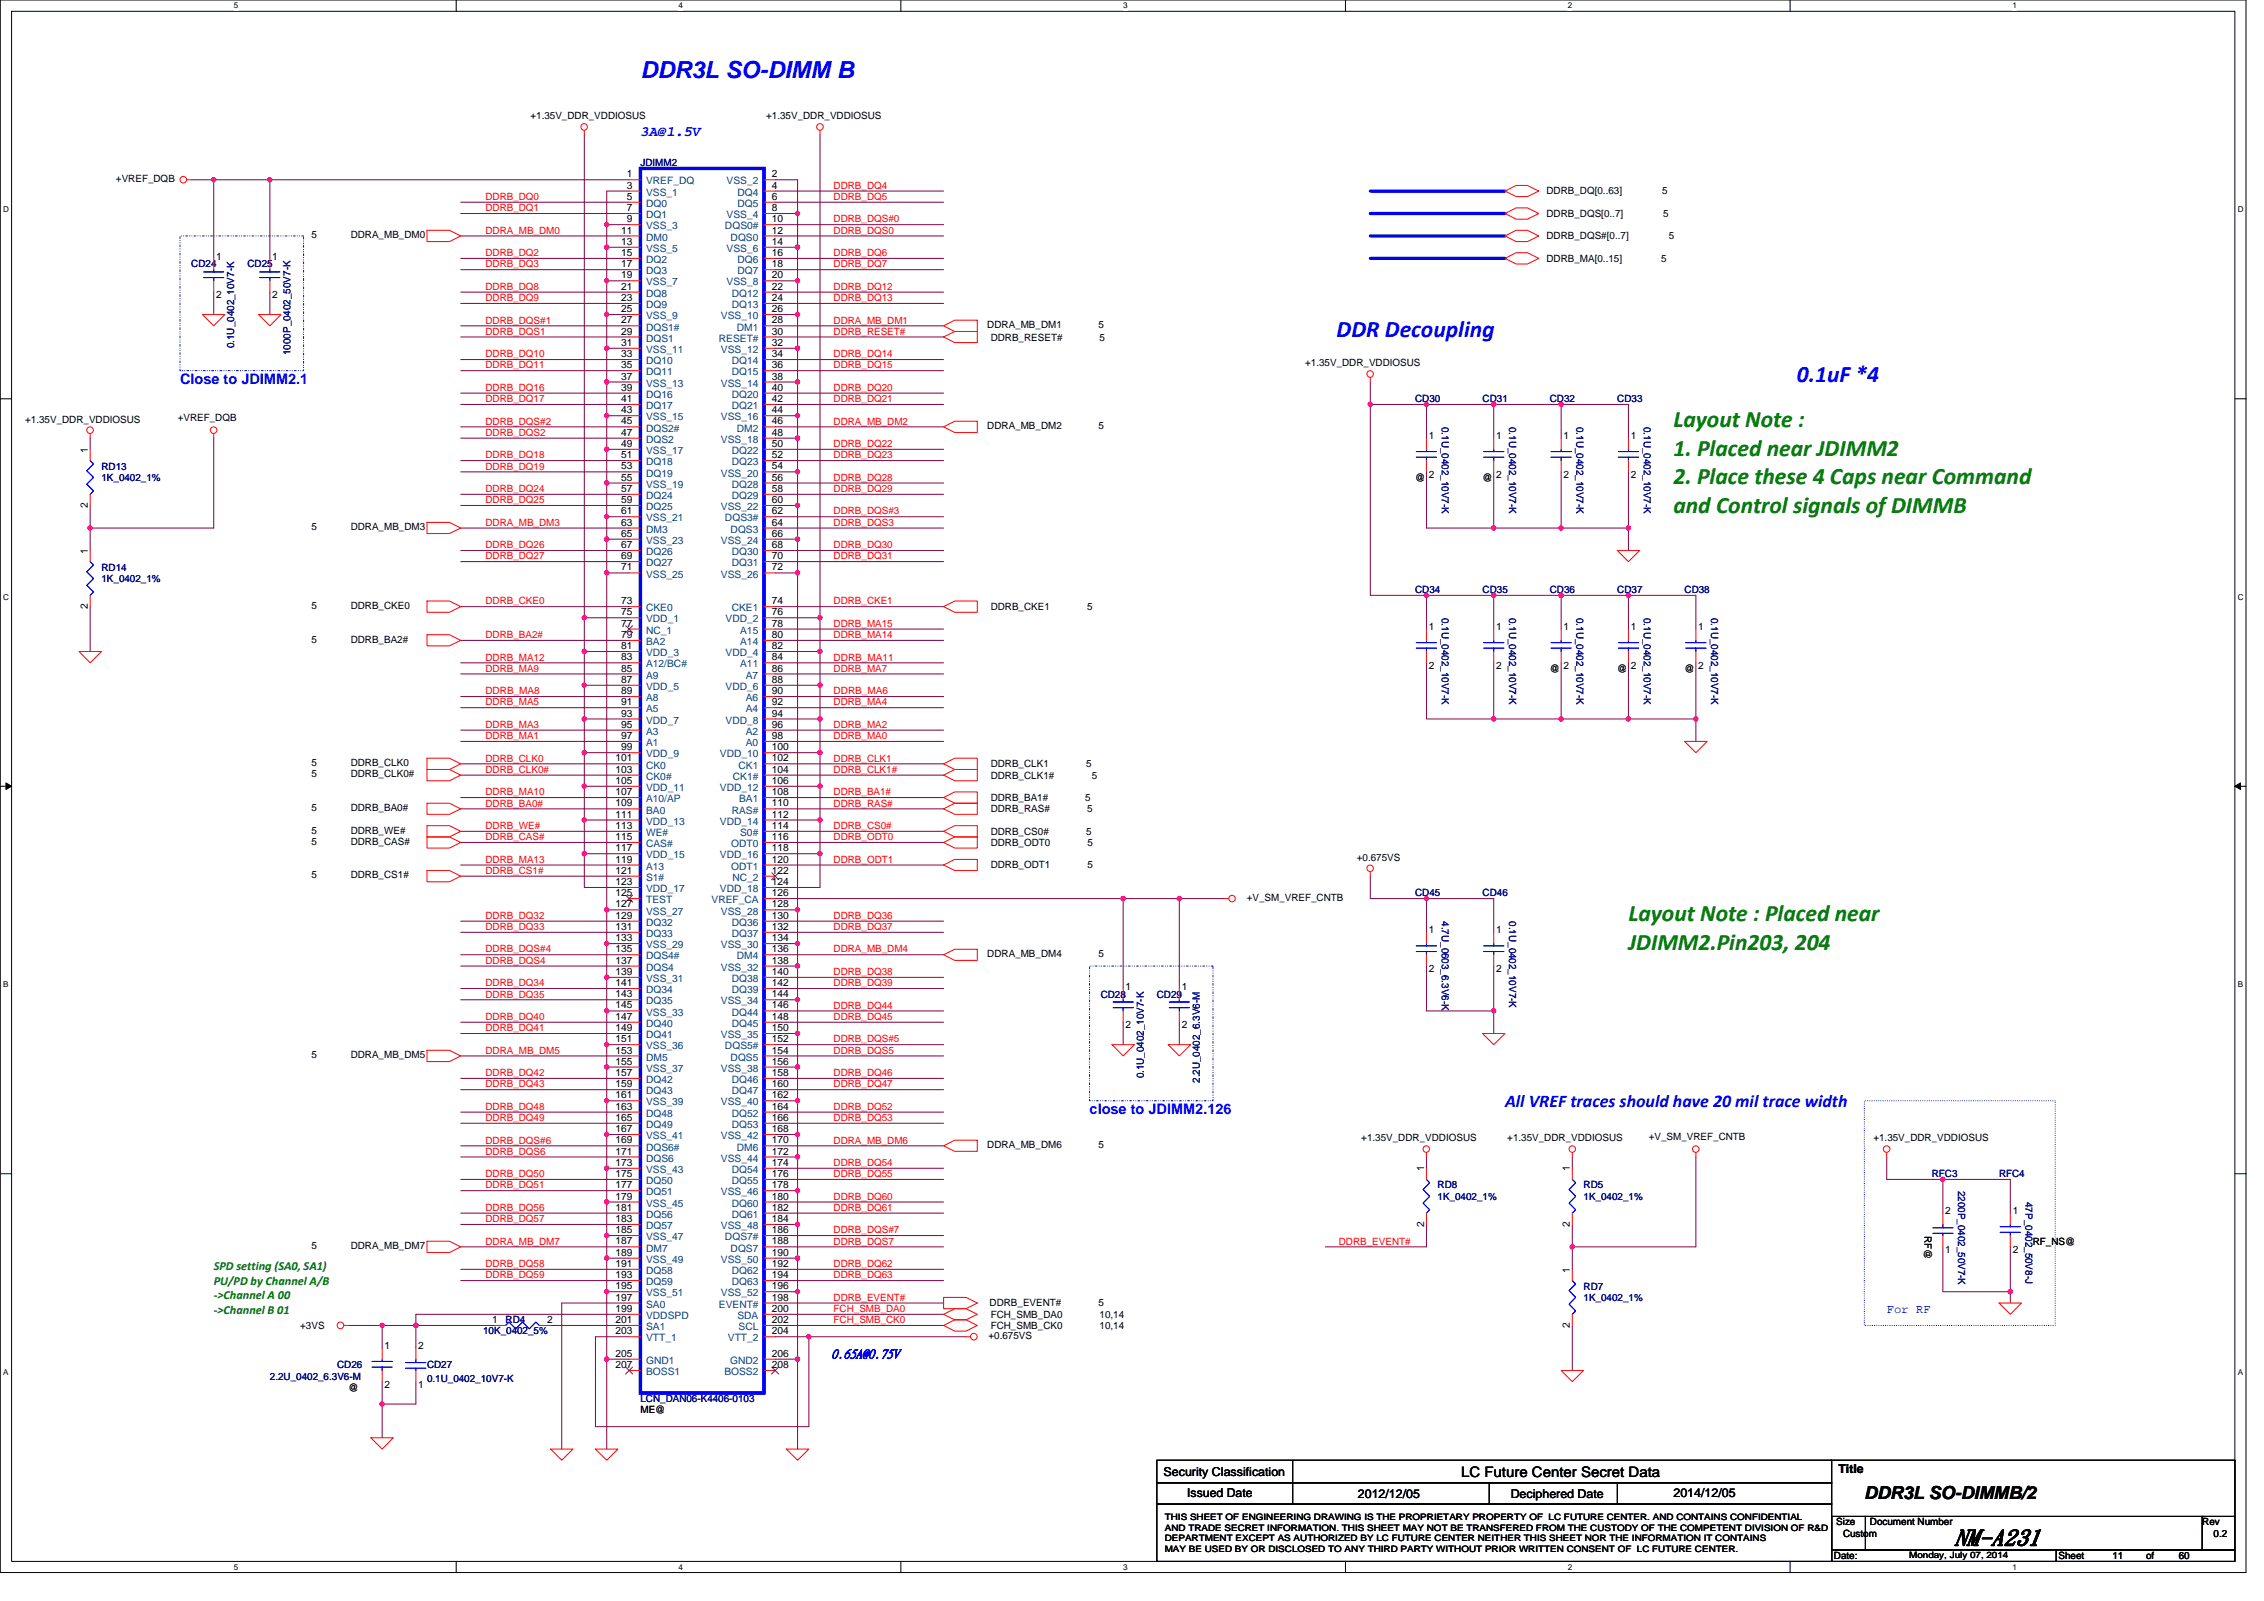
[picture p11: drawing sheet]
<svg xmlns="http://www.w3.org/2000/svg" width="297mm" height="210mm" viewBox="0 0 297 210" stroke-linecap="round" stroke-linejoin="round" font-family="sans-serif">
<defs><g id="words">
<g font-size="3.1" fill="#00f">
<text x="84" y="10.2">DDR3L SO-DIMM B</text>
<text x="175.4" y="44.2">DDR Decoupling</text>
<text x="235.8" y="50.1">0.1uF *4</text>
</g>
<g font-size="3.1" fill="#008000">
<text x="219.6" y="56">Layout Note :</text>
<text x="219.6" y="59.8">1. Placed near JDIMM2</text>
<text x="219.6" y="63.5">2. Place these 4 Caps near Command</text>
<text x="219.6" y="67.3">and Control signals ofDIMMB</text>
<text x="213.7" y="120.8">Layout Note : Placed near</text>
<text x="213.7" y="124.6">JDIMM2.Pin203,204</text>
</g>
<text font-size="3" x="256.4" y="202.6">NM-A231</text>
<text font-size="2.3" fill="#00f" x="197.5" y="145.2">All VREF traces should have 20 mil trace width</text>
<text font-size="2.3" x="244.6" y="196.6">DDR3L SO-DIMMB/2</text>
<g font-size="1.9" fill="#00f">
<text x="84" y="17.8">3A@1.5V</text>
<text x="23.6" y="50.4">Close to JDIMM2.1</text>
<text x="143" y="146.1">close to JDIMM2.126</text>
</g>
<text font-size="1.9" x="191.7" y="193.7">LC Future Center Secret Data</text>
<text font-size="1.7" fill="#00f" x="109.1" y="178.1">0.65A@0.75V</text>
<g font-size="1.6" fill="#008000">
<text x="28" y="166.5">SPD setting (SA0,SA1)</text>
<text x="28" y="168.5">PU/PD by Channel A/B</text>
<text x="28" y="170.4">‐&gt;Channel A 00</text>
<text x="28" y="172.4">‐&gt;Channel B 01</text>
</g>
<text font-size="1.6" fill="#00f" x="247.5" y="172.2">For RF</text>
<g font-size="1.6">
<text x="152.7" y="193.5">Security Classification</text>
<text x="155.8" y="196.3">Issued Date</text>
<text x="178.2" y="196.5">2012/12/05</text>
<text x="198.2" y="196.5">Deciphered Date</text>
<text x="219.6" y="196.3">2014/12/05</text>
<text x="241.2" y="193.1">Title</text>
</g>
<g font-size="1.3">
<text x="69.6" y="15.6">+1.35V_DDR_VDDIOSUS</text>
<text x="100.5" y="15.6">+1.35V_DDR_VDDIOSUS</text>
<text x="15.2" y="23.9">+VREF_DQB</text>
<text x="82.3" y="23.3">1</text>
<text x="101.3" y="23.3">2</text>
<text x="82.3" y="24.7">3</text>
<text x="82.3" y="26.2">5</text>
<text x="82.3" y="27.7">7</text>
<text x="82.3" y="29.1">9</text>
<text x="101.3" y="27.7">8</text>
<text x="101.3" y="24.7">4</text>
<text x="101.3" y="26.2">6</text>
<text x="101.3" y="29.1">10</text>
<text x="202.9" y="25.5">DDRB_DQ[0..63]</text>
<text x="202.9" y="28.4">DDRB_DQS[0..7]</text>
<text x="218.1" y="25.5">5</text>
<text x="218.2" y="28.4">5</text>
<text x="28.4" y="34">1</text>
<text x="35.7" y="34">1</text>
<text x="40.8" y="31.2">5</text>
<text x="46" y="31.2">DDRA_MB_DM0</text>
<text x="81.5" y="30.6">11</text>
<text x="81.5" y="32.1">13</text>
<text x="81.5" y="33.6">15</text>
<text x="81.5" y="35.1">17</text>
<text x="101.3" y="32.1">14</text>
<text x="101.3" y="30.6">12</text>
<text x="101.3" y="33.6">16</text>
<text x="101.3" y="35.1">18</text>
<text x="202.9" y="31.4">DDRB_DQS#[0..7]</text>
<text x="202.9" y="34.3">DDRB_MA[0..15]</text>
<text x="217.9" y="34.3">5</text>
<text x="219" y="31.4">5</text>
<text x="28.4" y="39.1">2</text>
<text x="35.7" y="39.1">2</text>
<text x="81.5" y="36.5">19</text>
<text x="81.5" y="38">21</text>
<text x="81.5" y="39.5">23</text>
<text x="81.5" y="40.9">25</text>
<text x="101.3" y="36.5">20</text>
<text x="101.3" y="40.9">26</text>
<text x="101.3" y="38">22</text>
<text x="101.3" y="39.5">24</text>
<text x="81.5" y="42.4">27</text>
<text x="81.5" y="43.9">29</text>
<text x="81.5" y="45.4">31</text>
<text x="81.5" y="46.8">33</text>
<text x="101.3" y="43.9">30</text>
<text x="101.3" y="45.4">32</text>
<text x="101.3" y="42.4">28</text>
<text x="101.3" y="46.8">34</text>
<text x="129.5" y="43">DDRA_MB_DM1</text>
<text x="130" y="44.7">DDRB_RESET#</text>
<text x="144.1" y="43">5</text>
<text x="144.3" y="44.7">5</text>
<text x="81.5" y="48.3">35</text>
<text x="81.5" y="49.8">37</text>
<text x="81.5" y="51.2">39</text>
<text x="81.5" y="52.7">41</text>
<text x="101.3" y="49.8">38</text>
<text x="101.3" y="48.3">36</text>
<text x="101.3" y="51.2">40</text>
<text x="101.3" y="52.7">42</text>
<text x="171.2" y="48">+1.35V_DDR_VDDIOSUS</text>
<text x="3.3" y="55.4">+1.35V_DDR_VDDIOSUS</text>
<text x="11.5" y="59.4" transform="rotate(-90 11.5 59.4)">1</text>
<text x="23.3" y="55.3">+VREF_DQB</text>
<text x="81.5" y="54.2">43</text>
<text x="81.5" y="55.7">45</text>
<text x="81.5" y="57.2">47</text>
<text x="81.5" y="58.6">49</text>
<text x="101.3" y="54.2">44</text>
<text x="101.3" y="57.2">48</text>
<text x="101.3" y="55.7">46</text>
<text x="101.3" y="58.6">50</text>
<text x="129.5" y="56.3">DDRA_MB_DM2</text>
<text x="144.1" y="56.3">5</text>
<text x="187.5" y="57.6">1</text>
<text x="196.3" y="57.6">1</text>
<text x="205.1" y="57.6">1</text>
<text x="214" y="57.6">1</text>
<text x="81.5" y="60.1">51</text>
<text x="81.5" y="61.6">53</text>
<text x="81.5" y="63">55</text>
<text x="81.5" y="64.5">57</text>
<text x="81.5" y="66">59</text>
<text x="101.3" y="61.6">54</text>
<text x="101.3" y="66">60</text>
<text x="101.3" y="60.1">52</text>
<text x="101.3" y="63">56</text>
<text x="101.3" y="64.5">58</text>
<text x="185.7" y="63.1">@</text>
<text x="187.5" y="62.7">2</text>
<text x="194.5" y="63.1">@</text>
<text x="196.3" y="62.7">2</text>
<text x="205.1" y="62.7">2</text>
<text x="214" y="62.7">2</text>
<text x="11.5" y="66.6" transform="rotate(-90 11.5 66.6)">2</text>
<text x="40.8" y="69.6">5</text>
<text x="46" y="69.6">DDRA_MB_DM3</text>
<text x="81.5" y="67.5">61</text>
<text x="81.5" y="68.9">63</text>
<text x="81.5" y="70.4">65</text>
<text x="81.5" y="71.9">67</text>
<text x="101.3" y="68.9">64</text>
<text x="101.3" y="70.4">66</text>
<text x="101.3" y="67.5">62</text>
<text x="101.3" y="71.9">68</text>
<text x="11.5" y="72.6" transform="rotate(-90 11.5 72.6)">1</text>
<text x="81.5" y="73.3">69</text>
<text x="81.5" y="74.8">71</text>
<text x="101.3" y="74.8">72</text>
<text x="101.3" y="73.3">70</text>
<text x="11.5" y="79.9" transform="rotate(-90 11.5 79.9)">2</text>
<text x="40.8" y="79.9">5</text>
<text x="46" y="79.9">DDRB_CKE0</text>
<text x="81.5" y="79.2">73</text>
<text x="81.5" y="80.7">75</text>
<text x="81.5" y="82.2">77</text>
<text x="81.5" y="83.7">79</text>
<text x="101.3" y="80.7">76</text>
<text x="101.3" y="82.2">78</text>
<text x="101.3" y="83.7">80</text>
<text x="101.3" y="79.2">74</text>
<text x="130" y="80">DDRB_CKE1</text>
<text x="142.7" y="80">5</text>
<text x="187.5" y="82.7">1</text>
<text x="196.3" y="82.7">1</text>
<text x="205.1" y="82.7">1</text>
<text x="214" y="82.7">1</text>
<text x="222.8" y="82.7">1</text>
<text x="40.8" y="84.3">5</text>
<text x="46" y="84.3">DDRB_BA2#</text>
<text x="81.5" y="85.1">81</text>
<text x="81.5" y="86.6">83</text>
<text x="81.5" y="88.1">85</text>
<text x="81.5" y="89.6">87</text>
<text x="101.3" y="85.1">82</text>
<text x="101.3" y="89.6">88</text>
<text x="101.3" y="86.6">84</text>
<text x="101.3" y="88.1">86</text>
<text x="187.5" y="87.7">2</text>
<text x="196.3" y="87.7">2</text>
<text x="203.3" y="88.1">@</text>
<text x="205.1" y="87.7">2</text>
<text x="212.2" y="88.1">@</text>
<text x="214" y="87.7">2</text>
<text x="221" y="88.1">@</text>
<text x="222.8" y="87.7">2</text>
<text x="81.5" y="91">89</text>
<text x="81.5" y="92.5">91</text>
<text x="81.5" y="94">93</text>
<text x="81.5" y="95.4">95</text>
<text x="101.3" y="94">94</text>
<text x="101.3" y="91">90</text>
<text x="101.3" y="92.5">92</text>
<text x="101.3" y="95.4">96</text>
<text x="40.8" y="102">5</text>
<text x="40.8" y="100.5">5</text>
<text x="46" y="102">DDRB_CLK0#</text>
<text x="46" y="100.5">DDRB_CLK0</text>
<text x="80.8" y="99.9">101</text>
<text x="80.8" y="101.3">103</text>
<text x="81.5" y="96.9">97</text>
<text x="81.5" y="98.4">99</text>
<text x="101.3" y="101.3">104</text>
<text x="101.3" y="98.4">100</text>
<text x="101.3" y="99.9">102</text>
<text x="101.3" y="96.9">98</text>
<text x="130" y="100.6">DDRB_CLK1</text>
<text x="142.5" y="100.6">5</text>
<text x="40.8" y="106.4">5</text>
<text x="46" y="106.4">DDRB_BA0#</text>
<text x="80.8" y="102.8">105</text>
<text x="80.8" y="104.3">107</text>
<text x="80.8" y="105.8">109</text>
<text x="80.8" y="107.2">111</text>
<text x="101.3" y="102.8">106</text>
<text x="101.3" y="107.2">112</text>
<text x="101.3" y="104.3">108</text>
<text x="101.3" y="105.8">110</text>
<text x="130" y="105.1">DDRB_BA1#</text>
<text x="130" y="102.1">DDRB_CLK1#</text>
<text x="130" y="106.5">DDRB_RAS#</text>
<text x="142.4" y="105.1">5</text>
<text x="142.7" y="106.5">5</text>
<text x="143.3" y="102.1">5</text>
<text x="40.8" y="110.8">5</text>
<text x="40.8" y="109.3">5</text>
<text x="46" y="110.8">DDRB_CAS#</text>
<text x="46" y="109.3">DDRB_WE#</text>
<text x="80.8" y="108.7">113</text>
<text x="80.8" y="110.2">115</text>
<text x="80.8" y="111.7">117</text>
<text x="80.8" y="113.1">119</text>
<text x="101.3" y="108.7">114</text>
<text x="101.3" y="111.7">118</text>
<text x="101.3" y="110.2">116</text>
<text x="101.3" y="113.1">120</text>
<text x="130" y="109.5">DDRB_CS0#</text>
<text x="130" y="111">DDRB_ODT0</text>
<text x="130" y="113.9">DDRB_ODT1</text>
<text x="142.5" y="109.5">5</text>
<text x="142.7" y="111">5</text>
<text x="142.7" y="113.9">5</text>
<text x="178" y="112.9">+0.675VS</text>
<text x="40.8" y="115.2">5</text>
<text x="46" y="115.2">DDRB_CS1#</text>
<text x="80.8" y="114.6">121</text>
<text x="80.8" y="116.1">123</text>
<text x="80.8" y="117.5">125</text>
<text x="80.8" y="119">127</text>
<text x="101.3" y="117.5">126</text>
<text x="101.3" y="114.6">122</text>
<text x="101.3" y="119">128</text>
<text x="101.3" y="116.1">124</text>
<text x="163.6" y="118.2">+V_SM_VREF_CNTB</text>
<text x="80.8" y="120.5">129</text>
<text x="80.8" y="122">131</text>
<text x="80.8" y="123.4">133</text>
<text x="80.8" y="124.9">135</text>
<text x="101.3" y="123.4">134</text>
<text x="101.3" y="120.5">130</text>
<text x="101.3" y="122">132</text>
<text x="101.3" y="124.9">136</text>
<text x="129.5" y="125.5">DDRA_MB_DM4</text>
<text x="144.1" y="125.5">5</text>
<text x="187.5" y="122.4">1</text>
<text x="196.3" y="122.4">1</text>
<text x="80.8" y="126.4">137</text>
<text x="80.8" y="127.9">139</text>
<text x="80.8" y="129.3">141</text>
<text x="80.8" y="130.8">143</text>
<text x="101.3" y="126.4">138</text>
<text x="101.3" y="130.8">144</text>
<text x="101.3" y="127.9">140</text>
<text x="101.3" y="129.3">142</text>
<text x="147.7" y="129.8">1</text>
<text x="155" y="129.8">1</text>
<text x="187.5" y="127.5">2</text>
<text x="196.3" y="127.5">2</text>
<text x="80.8" y="132.3">145</text>
<text x="80.8" y="133.8">147</text>
<text x="80.8" y="135.2">149</text>
<text x="80.8" y="136.7">151</text>
<text x="101.3" y="135.2">150</text>
<text x="101.3" y="136.7">152</text>
<text x="101.3" y="132.3">146</text>
<text x="101.3" y="133.8">148</text>
<text x="147.7" y="134.8">2</text>
<text x="155" y="134.8">2</text>
<text x="40.8" y="138.8">5</text>
<text x="46" y="138.8">DDRA_MB_DM5</text>
<text x="80.8" y="138.2">153</text>
<text x="80.8" y="139.6">155</text>
<text x="80.8" y="141.1">157</text>
<text x="80.8" y="142.6">159</text>
<text x="101.3" y="138.2">154</text>
<text x="101.3" y="139.6">156</text>
<text x="101.3" y="141.1">158</text>
<text x="101.3" y="142.6">160</text>
<text x="80.8" y="144.1">161</text>
<text x="80.8" y="145.5">163</text>
<text x="80.8" y="147">165</text>
<text x="80.8" y="148.5">167</text>
<text x="80.8" y="150">169</text>
<text x="101.3" y="144.1">162</text>
<text x="101.3" y="148.5">168</text>
<text x="101.3" y="145.5">164</text>
<text x="101.3" y="147">166</text>
<text x="101.3" y="150">170</text>
<text x="178.6" y="149.7">+1.35V_DDR_VDDIOSUS</text>
<text x="197.8" y="149.7">+1.35V_DDR_VDDIOSUS</text>
<text x="216.3" y="149.5">+V_SM_VREF_CNTB</text>
<text x="245.8" y="149.7">+1.35V_DDR_VDDIOSUS</text>
<text x="80.8" y="151.4">171</text>
<text x="80.8" y="152.9">173</text>
<text x="80.8" y="154.4">175</text>
<text x="80.8" y="155.9">177</text>
<text x="101.3" y="151.4">172</text>
<text x="101.3" y="155.9">178</text>
<text x="101.3" y="152.9">174</text>
<text x="101.3" y="154.4">176</text>
<text x="129.5" y="150.6">DDRA_MB_DM6</text>
<text x="144.1" y="150.6">5</text>
<text x="186.8" y="153.6" transform="rotate(-90 186.8 153.6)">1</text>
<text x="206" y="153.6" transform="rotate(-90 206 153.6)">1</text>
<text x="80.8" y="157.3">179</text>
<text x="80.8" y="158.8">181</text>
<text x="80.8" y="160.3">183</text>
<text x="80.8" y="161.7">185</text>
<text x="101.3" y="160.3">184</text>
<text x="101.3" y="161.7">186</text>
<text x="101.3" y="157.3">180</text>
<text x="101.3" y="158.8">182</text>
<text x="186.8" y="160.9" transform="rotate(-90 186.8 160.9)">2</text>
<text x="206" y="160.9" transform="rotate(-90 206 160.9)">2</text>
<text x="255.2" y="159.3">2</text>
<text x="264.1" y="159.3">1</text>
<text x="40.8" y="163.8">5</text>
<text x="46" y="163.8">DDRA_MB_DM7</text>
<text x="80.8" y="163.2">187</text>
<text x="80.8" y="164.7">189</text>
<text x="80.8" y="166.2">191</text>
<text x="80.8" y="167.6">193</text>
<text x="101.3" y="163.2">188</text>
<text x="101.3" y="164.7">190</text>
<text x="101.3" y="166.2">192</text>
<text x="101.3" y="167.6">194</text>
<text x="206" y="166.9" transform="rotate(-90 206 166.9)">1</text>
<text x="252.5" y="162.1" transform="rotate(90 252.5 162.1)">RF@</text>
<text x="255.2" y="164.3">1</text>
<text x="264.1" y="164.3">2</text>
<text x="266.7" y="163.2">RF_NS@</text>
<text x="64.6" y="173.5">1</text>
<text x="71.8" y="173.5">2</text>
<text x="80.8" y="169.1">195</text>
<text x="80.8" y="170.6">197</text>
<text x="80.8" y="172.1">199</text>
<text x="80.8" y="173.5">201</text>
<text x="101.3" y="170.6">198</text>
<text x="101.3" y="172.1">200</text>
<text x="101.3" y="169.1">196</text>
<text x="101.3" y="173.5">202</text>
<text x="129.8" y="171.3">DDRB_EVENT#</text>
<text x="130" y="172.8">FCH_SMB_DA0</text>
<text x="144.1" y="171.3">5</text>
<text x="144.3" y="172.8">10,14</text>
<text x="39.4" y="174.3">+3VS</text>
<text x="50.5" y="176.9">1</text>
<text x="54.9" y="176.9">2</text>
<text x="80.8" y="175">203</text>
<text x="80.8" y="177.9">205</text>
<text x="80.8" y="179.4">207</text>
<text x="101.3" y="179.4">208</text>
<text x="101.3" y="175">204</text>
<text x="101.3" y="177.9">206</text>
<text x="129.7" y="175.6">+0.675VS</text>
<text x="130" y="174.3">FCH_SMB_CK0</text>
<text x="144.3" y="174.3">10,14</text>
<text x="206" y="174.2" transform="rotate(-90 206 174.2)">2</text>
<text x="45.7" y="182.4">@</text>
<text x="50.5" y="182">2</text>
<text x="54.9" y="182">1</text>
<text x="84" y="185.3">ME@</text>
<text x="240.9" y="200.1">Size</text>
<text x="241.8" y="201.5">Custom</text>
<text x="245.3" y="200.1">Document Number</text>
<text x="288.9" y="200.1">Rev</text>
<text x="290.4" y="201.5">0.2</text>
<text x="240.6" y="204.5">Date:</text>
<text x="270.1" y="204.5">Sheet</text>
<text x="277.2" y="204.5">11</text>
<text x="281.6" y="204.5">of</text>
<text x="285.9" y="204.5">60</text>
</g>
<g font-size="1.3" fill="#000080">
<text x="84" y="21.8">JDIMM2</text>
<text x="25.1" y="35.1">CD24</text>
<text x="32.5" y="35.1">CD25</text>
<text x="30.7" y="45.7" transform="rotate(-90 30.7 45.7)">0.1U_0402_10V7-K</text>
<text x="38.1" y="46.6" transform="rotate(-90 38.1 46.6)">1000P_0402_50V7-K</text>
<text x="185.7" y="52.7">CD30</text>
<text x="194.5" y="52.7">CD31</text>
<text x="203.3" y="52.7">CD32</text>
<text x="212.2" y="52.7">CD33</text>
<text x="189.2" y="56" transform="rotate(90 189.2 56)">0.1U_0402_10V7-K</text>
<text x="198" y="56" transform="rotate(90 198 56)">0.1U_0402_10V7-K</text>
<text x="206.8" y="56" transform="rotate(90 206.8 56)">0.1U_0402_10V7-K</text>
<text x="215.7" y="56" transform="rotate(90 215.7 56)">0.1U_0402_10V7-K</text>
<text x="13.3" y="61.6">RD13</text>
<text x="13.3" y="63.1">1K_0402_1%</text>
<text x="13.3" y="74.8">RD14</text>
<text x="13.3" y="76.3">1K_0402_1%</text>
<text x="185.7" y="77.8">CD34</text>
<text x="194.5" y="77.8">CD35</text>
<text x="203.3" y="77.8">CD36</text>
<text x="212.2" y="77.8">CD37</text>
<text x="221" y="77.8">CD38</text>
<text x="189.2" y="81" transform="rotate(90 189.2 81)">0.1U_0402_10V7-K</text>
<text x="198" y="81" transform="rotate(90 198 81)">0.1U_0402_10V7-K</text>
<text x="206.8" y="81" transform="rotate(90 206.8 81)">0.1U_0402_10V7-K</text>
<text x="215.7" y="81" transform="rotate(90 215.7 81)">0.1U_0402_10V7-K</text>
<text x="224.5" y="81" transform="rotate(90 224.5 81)">0.1U_0402_10V7-K</text>
<text x="185.7" y="117.6">CD45</text>
<text x="194.5" y="117.6">CD46</text>
<text x="189.2" y="120.8" transform="rotate(90 189.2 120.8)">4.7U_0603_6.3V6-K</text>
<text x="198" y="120.8" transform="rotate(90 198 120.8)">0.1U_0402_10V7-K</text>
<text x="144.4" y="130.8">CD28</text>
<text x="151.8" y="130.8">CD29</text>
<text x="150.1" y="141.4" transform="rotate(-90 150.1 141.4)">0.1U_0402_10V7-K</text>
<text x="157.4" y="142" transform="rotate(-90 157.4 142)">2.2U_0402_6.3V6-M</text>
<text x="188.6" y="155.9">RD8</text>
<text x="207.8" y="155.9">RD5</text>
<text x="253.4" y="154.4">RFC3</text>
<text x="262.3" y="154.4">RFC4</text>
<text x="188.6" y="157.4">1K_0402_1%</text>
<text x="207.8" y="157.4">1K_0402_1%</text>
<text x="256.9" y="156.2" transform="rotate(90 256.9 156.2)">2200P_0402_50V7-K</text>
<text x="265.8" y="157.6" transform="rotate(90 265.8 157.6)">47P_0402_50V8-J</text>
<text x="66.3" y="173.6">RD4</text>
<text x="207.8" y="169.1">RD7</text>
<text x="207.8" y="170.6">1K_0402_1%</text>
<text x="44.2" y="179.5">CD26</text>
<text x="56" y="179.5">CD27</text>
<text x="63.4" y="175">10K_0402_5%</text>
<text x="35.4" y="180.9">2.2U_0402_6.3V6-M</text>
<text x="56" y="181.2">0.1U_0402_10V7-K</text>
<text x="84" y="183.9">LCN_DAN06-K4406-0103</text>
</g>
<g font-size="1.3" fill="#f00">
<text x="63.7" y="26.2">DDRB_DQ0</text>
<text x="63.7" y="27.7">DDRB_DQ1</text>
<text x="109.4" y="29.2">DDRB_DQS#0</text>
<text x="109.4" y="26.2">DDRB_DQ5</text>
<text x="109.4" y="24.8">DDRB_DQ4</text>
<text x="63.7" y="30.6">DDRA_MB_DM0</text>
<text x="63.7" y="33.6">DDRB_DQ2</text>
<text x="63.7" y="35.1">DDRB_DQ3</text>
<text x="109.4" y="30.6">DDRB_DQS0</text>
<text x="109.4" y="33.6">DDRB_DQ6</text>
<text x="109.4" y="35.1">DDRB_DQ7</text>
<text x="63.7" y="39.5">DDRB_DQ9</text>
<text x="63.7" y="38">DDRB_DQ8</text>
<text x="109.4" y="38">DDRB_DQ12</text>
<text x="109.4" y="39.5">DDRB_DQ13</text>
<text x="63.7" y="46.9">DDRB_DQ10</text>
<text x="63.7" y="42.4">DDRB_DQS#1</text>
<text x="63.7" y="43.9">DDRB_DQS1</text>
<text x="109.4" y="42.4">DDRA_MB_DM1</text>
<text x="109.4" y="46.9">DDRB_DQ14</text>
<text x="109.4" y="43.9">DDRB_RESET#</text>
<text x="63.7" y="51.3">DDRB_DQ16</text>
<text x="63.7" y="48.3">DDRB_DQ11</text>
<text x="63.7" y="52.7">DDRB_DQ17</text>
<text x="109.4" y="52.7">DDRB_DQ21</text>
<text x="109.4" y="51.3">DDRB_DQ20</text>
<text x="109.4" y="48.3">DDRB_DQ15</text>
<text x="63.7" y="57.2">DDRB_DQS2</text>
<text x="63.7" y="55.7">DDRB_DQS#2</text>
<text x="109.4" y="55.7">DDRA_MB_DM2</text>
<text x="109.4" y="58.6">DDRB_DQ22</text>
<text x="63.7" y="66">DDRB_DQ25</text>
<text x="63.7" y="61.6">DDRB_DQ19</text>
<text x="63.7" y="60.1">DDRB_DQ18</text>
<text x="63.7" y="64.5">DDRB_DQ24</text>
<text x="109.4" y="63.1">DDRB_DQ28</text>
<text x="109.4" y="64.5">DDRB_DQ29</text>
<text x="109.4" y="60.1">DDRB_DQ23</text>
<text x="63.7" y="69">DDRA_MB_DM3</text>
<text x="63.7" y="71.9">DDRB_DQ26</text>
<text x="109.4" y="69">DDRB_DQS3</text>
<text x="109.4" y="71.9">DDRB_DQ30</text>
<text x="109.4" y="67.5">DDRB_DQS#3</text>
<text x="63.7" y="73.4">DDRB_DQ27</text>
<text x="109.4" y="73.4">DDRB_DQ31</text>
<text x="63.7" y="79.3">DDRB_CKE0</text>
<text x="63.7" y="83.7">DDRB_BA2#</text>
<text x="109.4" y="82.2">DDRB_MA15</text>
<text x="109.4" y="83.7">DDRB_MA14</text>
<text x="109.4" y="79.3">DDRB_CKE1</text>
<text x="63.7" y="86.6">DDRB_MA12</text>
<text x="63.7" y="88.1">DDRB_MA9</text>
<text x="109.4" y="88.1">DDRB_MA7</text>
<text x="109.4" y="86.6">DDRB_MA11</text>
<text x="63.7" y="95.5">DDRB_MA3</text>
<text x="63.7" y="91.1">DDRB_MA8</text>
<text x="63.7" y="92.5">DDRB_MA5</text>
<text x="109.4" y="91.1">DDRB_MA6</text>
<text x="109.4" y="92.5">DDRB_MA4</text>
<text x="109.4" y="95.5">DDRB_MA2</text>
<text x="63.7" y="96.9">DDRB_MA1</text>
<text x="63.7" y="101.4">DDRB_CLK0#</text>
<text x="63.7" y="99.9">DDRB_CLK0</text>
<text x="109.4" y="96.9">DDRB_MA0</text>
<text x="109.4" y="101.4">DDRB_CLK1#</text>
<text x="109.4" y="99.9">DDRB_CLK1</text>
<text x="63.7" y="104.3">DDRB_MA10</text>
<text x="63.7" y="105.8">DDRB_BA0#</text>
<text x="109.4" y="104.3">DDRB_BA1#</text>
<text x="109.4" y="105.8">DDRB_RAS#</text>
<text x="63.7" y="108.7">DDRB_WE#</text>
<text x="63.7" y="110.2">DDRB_CAS#</text>
<text x="63.7" y="113.2">DDRB_MA13</text>
<text x="109.4" y="108.7">DDRB_CS0#</text>
<text x="109.4" y="110.2">DDRB_ODT0</text>
<text x="109.4" y="113.2">DDRB_ODT1</text>
<text x="63.7" y="114.6">DDRB_CS1#</text>
<text x="63.7" y="122">DDRB_DQ33</text>
<text x="63.7" y="124.9">DDRB_DQS#4</text>
<text x="63.7" y="120.5">DDRB_DQ32</text>
<text x="109.4" y="124.9">DDRA_MB_DM4</text>
<text x="109.4" y="120.5">DDRB_DQ36</text>
<text x="109.4" y="122">DDRB_DQ37</text>
<text x="63.7" y="126.4">DDRB_DQS4</text>
<text x="63.7" y="130.8">DDRB_DQ35</text>
<text x="63.7" y="129.3">DDRB_DQ34</text>
<text x="109.4" y="129.3">DDRB_DQ39</text>
<text x="109.4" y="127.9">DDRB_DQ38</text>
<text x="63.7" y="133.8">DDRB_DQ40</text>
<text x="63.7" y="135.3">DDRB_DQ41</text>
<text x="109.4" y="132.3">DDRB_DQ44</text>
<text x="109.4" y="136.7">DDRB_DQS#5</text>
<text x="109.4" y="133.8">DDRB_DQ45</text>
<text x="63.7" y="138.2">DDRA_MB_DM5</text>
<text x="63.7" y="141.1">DDRB_DQ42</text>
<text x="63.7" y="142.6">DDRB_DQ43</text>
<text x="109.4" y="141.1">DDRB_DQ46</text>
<text x="109.4" y="138.2">DDRB_DQS5</text>
<text x="109.4" y="142.6">DDRB_DQ47</text>
<text x="63.7" y="147">DDRB_DQ49</text>
<text x="63.7" y="150">DDRB_DQS#6</text>
<text x="63.7" y="145.6">DDRB_DQ48</text>
<text x="109.4" y="150">DDRA_MB_DM6</text>
<text x="109.4" y="145.6">DDRB_DQ52</text>
<text x="109.4" y="147">DDRB_DQ53</text>
<text x="63.7" y="151.4">DDRB_DQS6</text>
<text x="63.7" y="155.9">DDRB_DQ51</text>
<text x="63.7" y="154.4">DDRB_DQ50</text>
<text x="109.4" y="152.9">DDRB_DQ54</text>
<text x="109.4" y="154.4">DDRB_DQ55</text>
<text x="63.7" y="160.3">DDRB_DQ57</text>
<text x="63.7" y="158.8">DDRB_DQ56</text>
<text x="109.4" y="157.4">DDRB_DQ60</text>
<text x="109.4" y="161.8">DDRB_DQS#7</text>
<text x="109.4" y="158.8">DDRB_DQ61</text>
<text x="63.7" y="163.2">DDRA_MB_DM7</text>
<text x="63.7" y="167.7">DDRB_DQ59</text>
<text x="63.7" y="166.2">DDRB_DQ58</text>
<text x="109.4" y="167.7">DDRB_DQ63</text>
<text x="109.4" y="163.2">DDRB_DQS7</text>
<text x="109.4" y="166.2">DDRB_DQ62</text>
<text x="175.7" y="163.2">DDRB_EVENT#</text>
<text x="109.4" y="170.6">DDRB_EVENT#</text>
<text x="109.4" y="173.5">FCH_SMB_CK0</text>
<text x="109.4" y="172.1">FCH_SMB_DA0</text>
</g>
<g font-size="1.3" fill="#004080">
<text x="84.8" y="24.2">VREF_DQ</text>
<text x="84.8" y="25.7">VSS_1</text>
<text x="84.8" y="27.1">DQ0</text>
<text x="84.8" y="28.6">DQ1</text>
<text x="95.3" y="24.2">VSS_2</text>
<text x="95.3" y="28.6">VSS_4</text>
<text x="96.7" y="25.7">DQ4</text>
<text x="96.7" y="27.1">DQ5</text>
<text x="84.8" y="30.1">VSS_3</text>
<text x="84.8" y="31.6">DM0</text>
<text x="84.8" y="33">VSS_5</text>
<text x="84.8" y="34.5">DQ2</text>
<text x="84.8" y="36">DQ3</text>
<text x="95.1" y="30.1">DQS0#</text>
<text x="95.3" y="33">VSS_6</text>
<text x="95.9" y="31.6">DQS0</text>
<text x="96.7" y="34.5">DQ6</text>
<text x="96.7" y="36">DQ7</text>
<text x="84.8" y="37.4">VSS_7</text>
<text x="84.8" y="38.9">DQ8</text>
<text x="84.8" y="40.4">DQ9</text>
<text x="84.8" y="41.9">VSS_9</text>
<text x="94.6" y="41.9">VSS_10</text>
<text x="95.3" y="37.4">VSS_8</text>
<text x="96" y="38.9">DQ12</text>
<text x="96" y="40.4">DQ13</text>
<text x="84.8" y="43.3">DQS1#</text>
<text x="84.8" y="44.8">DQS1</text>
<text x="84.8" y="46.3">VSS_11</text>
<text x="84.8" y="47.8">DQ10</text>
<text x="94.3" y="44.8">RESET#</text>
<text x="94.6" y="46.3">VSS_12</text>
<text x="96" y="47.8">DQ14</text>
<text x="96.7" y="43.3">DM1</text>
<text x="84.8" y="49.2">DQ11</text>
<text x="84.8" y="50.7">VSS_13</text>
<text x="84.8" y="52.2">DQ16</text>
<text x="84.8" y="53.7">DQ17</text>
<text x="94.6" y="50.7">VSS_14</text>
<text x="96" y="49.2">DQ15</text>
<text x="96" y="52.2">DQ20</text>
<text x="96" y="53.7">DQ21</text>
<text x="84.8" y="55.1">VSS_15</text>
<text x="84.8" y="56.6">DQS2#</text>
<text x="84.8" y="58.1">DQS2</text>
<text x="84.8" y="59.5">VSS_17</text>
<text x="94.6" y="55.1">VSS_16</text>
<text x="94.6" y="58.1">VSS_18</text>
<text x="96" y="59.5">DQ22</text>
<text x="96.7" y="56.6">DM2</text>
<text x="84.8" y="61">DQ18</text>
<text x="84.8" y="62.5">DQ19</text>
<text x="84.8" y="64">VSS_19</text>
<text x="84.8" y="65.4">DQ24</text>
<text x="94.6" y="62.5">VSS_20</text>
<text x="96" y="61">DQ23</text>
<text x="96" y="64">DQ28</text>
<text x="96" y="65.4">DQ29</text>
<text x="84.8" y="66.9">DQ25</text>
<text x="84.8" y="68.4">VSS_21</text>
<text x="84.8" y="69.9">DM3</text>
<text x="84.8" y="71.3">VSS_23</text>
<text x="94.6" y="66.9">VSS_22</text>
<text x="94.6" y="71.3">VSS_24</text>
<text x="95.1" y="68.4">DQS3#</text>
<text x="95.9" y="69.9">DQS3</text>
<text x="84.8" y="72.8">DQ26</text>
<text x="84.8" y="74.3">DQ27</text>
<text x="84.8" y="75.8">VSS_25</text>
<text x="94.6" y="75.8">VSS_26</text>
<text x="96" y="72.8">DQ30</text>
<text x="96" y="74.3">DQ31</text>
<text x="84.8" y="80.2">CKE0</text>
<text x="84.8" y="81.6">VDD_1</text>
<text x="84.8" y="83.1">NC_1</text>
<text x="95.2" y="81.6">VDD_2</text>
<text x="96" y="80.2">CKE1</text>
<text x="97.1" y="83.1">A15</text>
<text x="84.8" y="84.6">BA2</text>
<text x="84.8" y="86.1">VDD_3</text>
<text x="84.8" y="87.5">A12/BC#</text>
<text x="84.8" y="89">A9</text>
<text x="95.2" y="86.1">VDD_4</text>
<text x="97.1" y="84.6">A14</text>
<text x="97.1" y="87.5">A11</text>
<text x="97.9" y="89">A7</text>
<text x="84.8" y="90.5">VDD_5</text>
<text x="84.8" y="92">A8</text>
<text x="84.8" y="93.4">A5</text>
<text x="84.8" y="94.9">VDD_7</text>
<text x="95.2" y="90.5">VDD_6</text>
<text x="95.2" y="94.9">VDD_8</text>
<text x="97.9" y="92">A6</text>
<text x="97.9" y="93.4">A4</text>
<text x="84.8" y="96.4">A3</text>
<text x="84.8" y="97.9">A1</text>
<text x="84.8" y="99.3">VDD_9</text>
<text x="84.8" y="100.8">CK0</text>
<text x="94.5" y="99.3">VDD_10</text>
<text x="96.9" y="100.8">CK1</text>
<text x="97.9" y="96.4">A2</text>
<text x="97.9" y="97.9">A0</text>
<text x="84.8" y="102.3">CK0#</text>
<text x="84.8" y="103.7">VDD_11</text>
<text x="84.8" y="105.2">A10/AP</text>
<text x="84.8" y="106.7">BA0</text>
<text x="94.5" y="103.7">VDD_12</text>
<text x="96" y="106.7">RAS#</text>
<text x="96.2" y="102.3">CK1#</text>
<text x="97" y="105.2">BA1</text>
<text x="84.8" y="108.2">VDD_13</text>
<text x="84.8" y="109.6">WE#</text>
<text x="84.8" y="111.1">CAS#</text>
<text x="84.8" y="112.6">VDD_15</text>
<text x="94.5" y="108.2">VDD_14</text>
<text x="94.5" y="112.6">VDD_16</text>
<text x="95.9" y="111.1">ODT0</text>
<text x="97.1" y="109.6">S0#</text>
<text x="84.8" y="114.1">A13</text>
<text x="84.8" y="115.5">S1#</text>
<text x="84.8" y="117">VDD_17</text>
<text x="84.8" y="118.5">TEST</text>
<text x="84.8" y="120">VSS_27</text>
<text x="93.4" y="118.5">VREF_CA</text>
<text x="94.5" y="117">VDD_18</text>
<text x="94.6" y="120">VSS_28</text>
<text x="95.9" y="114.1">ODT1</text>
<text x="96.1" y="115.5">NC_2</text>
<text x="84.8" y="121.4">DQ32</text>
<text x="84.8" y="122.9">DQ33</text>
<text x="84.8" y="124.4">VSS_29</text>
<text x="84.8" y="125.8">DQS4#</text>
<text x="94.6" y="124.4">VSS_30</text>
<text x="96" y="121.4">DQ36</text>
<text x="96" y="122.9">DQ37</text>
<text x="96.7" y="125.8">DM4</text>
<text x="84.8" y="127.3">DQS4</text>
<text x="84.8" y="128.8">VSS_31</text>
<text x="84.8" y="130.3">DQ34</text>
<text x="84.8" y="131.7">DQ35</text>
<text x="94.6" y="127.3">VSS_32</text>
<text x="94.6" y="131.7">VSS_34</text>
<text x="96" y="128.8">DQ38</text>
<text x="96" y="130.3">DQ39</text>
<text x="84.8" y="133.2">VSS_33</text>
<text x="84.8" y="134.7">DQ40</text>
<text x="84.8" y="136.2">DQ41</text>
<text x="84.8" y="137.6">VSS_36</text>
<text x="94.6" y="136.2">VSS_35</text>
<text x="95.1" y="137.6">DQS5#</text>
<text x="96" y="133.2">DQ44</text>
<text x="96" y="134.7">DQ45</text>
<text x="84.8" y="139.1">DM5</text>
<text x="84.8" y="140.6">VSS_37</text>
<text x="84.8" y="142">DQ42</text>
<text x="84.8" y="143.5">DQ43</text>
<text x="94.6" y="140.6">VSS_38</text>
<text x="95.9" y="139.1">DQS5</text>
<text x="96" y="142">DQ46</text>
<text x="96" y="143.5">DQ47</text>
<text x="84.8" y="145">VSS_39</text>
<text x="84.8" y="146.5">DQ48</text>
<text x="84.8" y="147.9">DQ49</text>
<text x="84.8" y="149.4">VSS_41</text>
<text x="94.6" y="145">VSS_40</text>
<text x="94.6" y="149.4">VSS_42</text>
<text x="96" y="146.5">DQ52</text>
<text x="96" y="147.9">DQ53</text>
<text x="84.8" y="150.9">DQS6#</text>
<text x="84.8" y="152.4">DQS6</text>
<text x="84.8" y="153.8">VSS_43</text>
<text x="84.8" y="155.3">DQ50</text>
<text x="94.6" y="152.4">VSS_44</text>
<text x="96" y="153.8">DQ54</text>
<text x="96" y="155.3">DQ55</text>
<text x="96.7" y="150.9">DM6</text>
<text x="84.8" y="156.8">DQ51</text>
<text x="84.8" y="158.3">VSS_45</text>
<text x="84.8" y="159.7">DQ56</text>
<text x="84.8" y="161.2">DQ57</text>
<text x="94.6" y="156.8">VSS_46</text>
<text x="94.6" y="161.2">VSS_48</text>
<text x="96" y="158.3">DQ60</text>
<text x="96" y="159.7">DQ61</text>
<text x="84.8" y="162.7">VSS_47</text>
<text x="84.8" y="164.1">DM7</text>
<text x="84.8" y="165.6">VSS_49</text>
<text x="84.8" y="167.1">DQ58</text>
<text x="94.6" y="165.6">VSS_50</text>
<text x="95.1" y="162.7">DQS7#</text>
<text x="95.9" y="164.1">DQS7</text>
<text x="96" y="167.1">DQ62</text>
<text x="84.8" y="168.6">DQ59</text>
<text x="84.8" y="170">VSS_51</text>
<text x="84.8" y="171.5">SA0</text>
<text x="84.8" y="173">VDDSPD</text>
<text x="94.3" y="171.5">EVENT#</text>
<text x="94.6" y="170">VSS_52</text>
<text x="96" y="168.6">DQ63</text>
<text x="96.7" y="173">SDA</text>
<text x="84.8" y="174.5">SA1</text>
<text x="84.8" y="175.9">VTT_1</text>
<text x="84.8" y="178.9">GND1</text>
<text x="95.5" y="175.9">VTT_2</text>
<text x="95.8" y="178.9">GND2</text>
<text x="96.9" y="174.5">SCL</text>
<text x="84.8" y="180.4">BOSS1</text>
<text x="95" y="180.4">BOSS2</text>
</g>
<g font-size="1.2">
<text x="152.8" y="199.4">THIS SHEET OF ENGINEERING DRAWING IS THE PROPRIETARY PROPERTY OF LC FUTURE CENTER. AND CONTAINS CONFIDENTIAL</text>
<text x="152.8" y="200.8">AND TRADE SECRET INFORMATION. THIS SHEET MAY NOT BE TRANSFERED FROM THE CUSTODY OF THE COMPETENT DIVISION OF R&amp;D</text>
<text x="152.8" y="202.1">DEPARTMENT EXCEPT AS AUTHORIZED BY LC FUTURE CENTER NEITHER THIS SHEET NOR THE INFORMATION IT CONTAINS</text>
<text x="152.8" y="203.5">MAY BE USED BY OR DISCLOSED TO ANY THIRD PARTY WITHOUT PRIOR WRITTEN CONSENT OF LC FUTURE CENTER.</text>
<text x="250.5" y="204.4">Monday, July 07, 2014</text>
</g>
<g font-size="1.1">
<text x="30.7" y="1.1">5</text>
<text x="89" y="1.1">4</text>
<text x="147.4" y="1.1">3</text>
<text x="205.7" y="1.1">2</text>
<text x="264" y="1.1">1</text>
<text x=".4" y="27.8">D</text>
<text x="293.6" y="27.8">D</text>
<text x=".4" y="78.7">C</text>
<text x="293.6" y="78.7">C</text>
<text x=".4" y="129.5">B</text>
<text x="293.6" y="129.5">B</text>
<text x=".4" y="180.3">A</text>
<text x="293.6" y="180.3">A</text>
<text x="30.7" y="205.9">5</text>
<text x="89" y="205.9">4</text>
<text x="147.4" y="205.9">3</text>
<text x="205.7" y="205.9">2</text>
<text x="264" y="205.9">1</text>
</g>
</g></defs>
<path d="M0 0h294.7v206.2h-294.7zM1.5 1.5h291.7v203.3h-291.7z" fill="none" stroke="#000" stroke-width=".13"/>
<g fill="#fff">
<path d="M30.7 .1h.6v1.2h-.6z"/>
<path d="M30.7 204.9h.6v1.2h-.6z"/>
</g>
<path d="M59.9 0v1.5M59.9 204.8v1.5" fill="none" stroke="#000" stroke-width=".13"/>
<g fill="#fff">
<path d="M89 .1h.6v1.2h-.6z"/>
<path d="M89 204.9h.6v1.2h-.6z"/>
</g>
<path d="M118.2 0v1.5M118.2 204.8v1.5" fill="none" stroke="#000" stroke-width=".13"/>
<g fill="#fff">
<path d="M147.4 .1h.5v1.2h-.5z"/>
<path d="M147.4 204.9h.5v1.2h-.5z"/>
</g>
<path d="M176.5 0v1.5M176.5 204.8v1.5" fill="none" stroke="#000" stroke-width=".13"/>
<g fill="#fff">
<path d="M205.7 .1h.6v1.2h-.6z"/>
<path d="M205.7 204.9h.6v1.2h-.6z"/>
</g>
<path d="M234.9 0v1.5M234.9 204.8v1.5" fill="none" stroke="#000" stroke-width=".13"/>
<g fill="#fff">
<path d="M264 .1h.6v1.2h-.6z"/>
<path d="M264 204.9h.6v1.2h-.6z"/>
<path d="M.4 26.9h.8v1.2h-.8z"/>
<path d="M293.6 26.9h.7v1.2h-.7z"/>
<path d="M.4 77.7h.8v1.2h-.8z"/>
<path d="M293.6 77.7h.7v1.2h-.7z"/>
</g>
<path d="M0 52.3h1.5M293.2 52.3h1.5" fill="none" stroke="#000" stroke-width=".13"/>
<g fill="#fff">
<path d="M.4 128.5h.7v1.2h-.7z"/>
<path d="M293.6 128.5h.7v1.2h-.7z"/>
</g>
<path d="M0 103.1h1.5M293.2 103.1h1.5" fill="none" stroke="#000" stroke-width=".13"/>
<path d="M.8 102.7l.7 .4-.7 .4zM293.2 103.1l.8-.4v.8z" fill="#000" stroke="#000" stroke-width=".13"/>
<g fill="#fff">
<path d="M.4 179.3h.7v1.2h-.7z"/>
<path d="M293.6 179.3h.7v1.2h-.7z"/>
</g>
<g fill="none" stroke="#000" stroke-width=".13">
<path d="M0 153.9h1.5M293.2 153.9h1.5M151.8 191.5h88.5v3h-88.5zM151.8 194.5h88.5v2.8h-88.5zM151.8 197.3h88.5v7.5h-88.5zM169.6 191.5v5.8M195.4 194.5v2.8M212.2 194.5v2.8M240.2 191.5h53v7.4M240.3 198.9h4.4v4.4h-4.4zM244.7 198.9h44.2v4.4h-44.2zM288.9 198.9h4.3v4.4h-4.3z"/>
<path d="M240.3 203.3h29.5v1.5h-29.5zM269.8 203.3h23.4v1.5h-23.4z"/>
</g>
<path d="M244.6 144.4h25v29.4h-25z" fill="none" stroke="#00f" stroke-width=".13" stroke-dasharray="0 .3"/>
<path d="M23.6 30.9h16.2v17.7h-16.2zM143 126.7h16.1v17.7h-16.1z" fill="none" stroke="#00f" stroke-width=".13" stroke-dasharray=".3 .3 0 .3 0 .3"/>
<g fill="none" stroke="#800040" stroke-width=".13">
<path d="M76.7 17.7v63.3M107.6 17.7v63.3M25.1 23.6h10.3v10.3M28 23.6v10.3M28 38.3v3M35.4 23.6h47.1M35.4 38.3v3M60.4 30.9h22.1M60.4 33.9h22.1M60.4 26.5h22.1M60.4 28h22.1M60.4 35.4h22.1"/>
<path d="M60.4 39.8h22.1M60.4 38.3h22.1M79.6 32.4h2.9M79.6 36.8h2.9M79.6 29.5h2.9M79.6 29.5v2.9M79.6 32.4v4.4M79.6 36.8v4.5M82.5 25.1h-2.9v4.4M101.7 29.5h22.1M101.7 26.5h22.1M101.7 25.1h22.1"/>
<path d="M101.7 30.9h22.1M101.7 33.9h22.1M101.7 38.3h22.1M101.7 39.8h22.1M101.7 35.4h22.1M101.7 32.4h2.9M101.7 36.8h2.9M101.7 23.6h2.9v4.4M101.7 28h2.9M104.6 32.4v4.4M104.6 28v4.4M104.6 36.8v4.5"/>
<path d="M11.8 57.5v1.4M28 57.5v11.8h-16.2M60.4 57.5h22.1M60.4 51.6h22.1M60.4 47.2h22.1M60.4 48.6h22.1M60.4 56h22.1M60.4 42.7h22.1M60.4 53h22.1M60.4 44.2h22.1M79.6 54.5h2.9M79.6 41.3h2.9"/>
<path d="M79.6 58.9h2.9M79.6 50.1h2.9M79.6 45.7h2.9M79.6 50.1v4.4M79.6 45.7v4.4M79.6 41.3v4.4M79.6 54.5v4.4M79.6 58.9v4.5M101.7 42.7h22.1M101.7 56h22.1M101.7 47.2h22.1M101.7 58.9h22.1"/>
<path d="M101.7 44.2h22.1M101.7 53h22.1M101.7 51.6h22.1M101.7 48.6h22.1M101.7 45.7h2.9M101.7 41.3h2.9M101.7 50.1h2.9M101.7 54.5h2.9M101.7 57.5h2.9M104.6 45.7v4.4M104.6 57.5v4.4M104.6 54.5v3"/>
<path d="M104.6 50.1v4.4M104.6 41.3v4.4M179.8 50.1v2.9M179.8 53v25.1h7.4M179.8 53h7.4M187.2 53v4.5M187.2 53h8.8M196 53h8.8M196 53v4.5M204.8 53v4.5M204.8 53h8.9v4.5M11.8 66.3v3"/>
<path d="M11.8 79.6v5.8M11.8 69.3v2.9M60.4 69.3h22.1M60.4 66.3h22.1M60.4 72.2h22.1M60.4 61.9h22.1M60.4 73.7h22.1M60.4 60.4h22.1M60.4 64.8h22.1M60.4 79.6h22.1M79.6 75.1v44.2M79.6 75.1h2.9"/>
<path d="M79.6 63.4h2.9M79.6 67.8h2.9M79.6 70.7h2.9M79.6 67.8v2.9M79.6 70.7v4.4M79.6 63.4v4.4M101.7 73.7h22.1M101.7 63.4h22.1M101.7 64.8h22.1M101.7 69.3h22.1M101.7 72.2h22.1M101.7 67.8h22.1"/>
<path d="M101.7 60.4h22.1M101.7 79.6h22.1M101.7 61.9h2.9M101.7 66.3h2.9M101.7 70.7h2.9M101.7 75.1h2.9M104.6 70.7v4.4M104.6 61.9v4.4M104.6 66.3v4.4M104.6 75.1v44.2M187.2 61.9v7.4h8.8M187.2 78.1v4.4"/>
<path d="M187.2 78.1h8.8M196 69.3h8.8M196 61.9v7.4M196 78.1v4.4M196 78.1h8.8M204.8 78.1v4.4M204.8 78.1h8.9M204.8 69.3h8.9M204.8 61.9v7.4M213.7 61.9v7.4M213.7 78.1v4.4M213.7 69.3v2.9"/>
<path d="M213.7 78.1h8.8v4.4M60.4 86.9h22.1M60.4 95.8h22.1M60.4 84h22.1M60.4 88.4h22.1M60.4 91.4h22.1M60.4 92.8h22.1M60.4 97.2h22.1M76.7 98.7h5.8M76.7 94.3h5.8M76.7 89.9h5.8M76.7 85.4h5.8"/>
<path d="M76.7 81h5.8M76.7 89.9v4.4M76.7 85.4v4.5M76.7 81v4.4M76.7 98.7v4.4M76.7 94.3v4.4M101.7 88.4h22.1M101.7 82.5h22.1M101.7 97.2h22.1M101.7 91.4h22.1M101.7 92.8h22.1M101.7 84h22.1"/>
<path d="M101.7 95.8h22.1M101.7 86.9h22.1M101.7 85.4h5.9M101.7 98.7h5.9M101.7 81h5.9M101.7 89.9h5.9M101.7 94.3h5.9M107.6 85.4v4.5M107.6 94.3v4.4M107.6 98.7v4.4M107.6 81v4.4M107.6 89.9v4.4"/>
<path d="M187.2 86.9v7.4h8.8M196 94.3h8.8M196 86.9v7.4M204.8 86.9v7.4M204.8 94.3h8.9M213.7 94.3h8.8M213.7 86.9v7.4M222.5 94.3v2.9M222.5 86.9v7.4M60.4 109h22.1M60.4 114.9h22.1M60.4 104.6h22.1"/>
<path d="M60.4 110.5h22.1M60.4 106.1h22.1M60.4 113.5h22.1M60.4 101.7h22.1M60.4 100.2h22.1M76.7 112h5.8M76.7 107.5h5.8M76.7 103.1h5.8M76.7 112v4.4h5.8M76.7 107.5v4.5M76.7 103.1v4.4M79.6 119.3h2.9"/>
<path d="M79.6 119.3v4.5M101.7 104.6h22.1M101.7 109h22.1M101.7 106.1h22.1M101.7 110.5h22.1M101.7 113.5h22.1M101.7 101.7h22.1M101.7 100.2h22.1M101.7 117.9h45.7M101.7 103.1h5.9M101.7 107.5h5.9M101.7 112h5.9"/>
<path d="M101.7 119.3h2.9M104.6 119.3v4.5M107.6 112v4.4h-5.9M107.6 103.1v4.4M107.6 107.5v4.5M147.4 117.9v11.7M147.4 117.9h7.3M154.7 117.9v11.7M154.7 117.9h5.9M179.8 114.9v3h7.4M187.2 117.9v4.4M187.2 117.9h8.8v4.4"/>
<path d="M60.4 138.5h22.1M60.4 126.7h22.1M60.4 131.1h22.1M60.4 122.3h22.1M60.4 125.2h22.1M60.4 134.1h22.1M60.4 129.6h22.1M60.4 135.6h22.1M60.4 120.8h22.1M79.6 140h2.9M79.6 137h2.9M79.6 132.6h2.9"/>
<path d="M79.6 128.2h2.9M79.6 123.8h2.9M79.6 140v4.4M79.6 137v3M79.6 132.6v4.4M79.6 128.2v4.4M79.6 123.8v4.4M101.7 125.2h22.1M101.7 129.6h22.1M101.7 120.8h22.1M101.7 132.6h22.1M101.7 137h22.1"/>
<path d="M101.7 134.1h22.1M101.7 138.5h22.1M101.7 122.3h22.1M101.7 128.2h22.1M101.7 131.1h2.9M101.7 126.7h2.9M101.7 123.8h2.9M101.7 135.6h2.9M101.7 140h2.9M104.6 140v4.4M104.6 126.7v4.4M104.6 131.1v4.5"/>
<path d="M104.6 123.8v2.9M104.6 135.6v4.4M147.4 134.1v2.9M154.7 134.1v2.9M187.2 126.7v5.9h8.8M196 132.6v3M196 126.7v5.9M60.4 141.4h22.1M60.4 151.7h22.1M60.4 156.2h22.1M60.4 147.3h22.1M60.4 150.3h22.1"/>
<path d="M60.4 142.9h22.1M60.4 159.1h22.1M60.4 154.7h22.1M60.4 145.9h22.1M79.6 153.2h2.9M79.6 148.8h2.9M79.6 144.4h2.9M79.6 157.6h2.9M79.6 148.8v4.4M79.6 144.4v4.4M79.6 157.6v4.5M79.6 153.2v4.4"/>
<path d="M101.7 150.3h22.1M101.7 141.4h22.1M101.7 157.6h22.1M101.7 153.2h22.1M101.7 145.9h22.1M101.7 142.9h22.1M101.7 147.3h22.1M101.7 154.7h22.1M101.7 159.1h22.1M101.7 151.7h2.9M101.7 144.4h2.9M101.7 148.8h2.9"/>
<path d="M101.7 156.2h2.9M104.6 148.8v2.9M104.6 156.2v4.4M104.6 144.4v4.4M104.6 151.7v4.5M187.2 151.7v1.5M206.3 151.7v1.5M222.5 151.7v11.8h-16.2M247.5 151.7v3h7.4M254.9 154.7h8.9v4.4M254.9 154.7v4.4M45.7 173.8h4.4"/>
<path d="M50.1 173.8v3M50.1 173.8h4.5M54.6 173.8v3M54.6 173.8h10.3M60.4 163.5h22.1M60.4 168h22.1M60.4 166.5h22.1M60.4 160.6h22.1M72.2 173.8h10.3M79.6 169.4h2.9M79.6 165h2.9M79.6 162.1h2.9"/>
<path d="M79.6 178.3h2.9M79.6 165v4.4M79.6 162.1v2.9M79.6 169.4v8.9M79.6 178.3v11.8M82.5 175.3h-4.4v11.8h28v-11.8M82.5 172.4h-27.9v1.4M82.5 170.9h-8.8v19.2M101.7 175.3h4.4M101.7 170.9h22.1M101.7 168h22.1M101.7 163.5h22.1"/>
<path d="M101.7 162.1h22.1M101.7 166.5h22.1M101.7 173.8h22.1M101.7 172.4h22.1M101.7 160.6h2.9M101.7 165h2.9M101.7 169.4h2.9M101.7 178.3h2.9M104.6 165v4.4M104.6 178.3v11.8M104.6 160.6v4.4M104.6 169.4v8.9"/>
<path d="M106.1 175.3h20.6M187.2 160.6v2.9h-13.3M206.3 163.5v3M206.3 173.8v5.9M206.3 160.6v2.9M254.9 163.5v5.9h8.9M263.8 163.5v5.9M263.8 169.4v1.5M50.1 181.2v2.9M50.1 184.1v4.5M54.6 181.2v2.9h-4.5"/>
</g>
<g fill="#f0f" stroke="#f0f" stroke-width=".13">
<circle cx="35.4" cy="23.6" r=".29"/>
<circle cx="79.6" cy="67.8" r=".29"/>
<circle cx="79.6" cy="50.1" r=".29"/>
<circle cx="79.6" cy="29.5" r=".29"/>
<circle cx="79.6" cy="45.7" r=".29"/>
<circle cx="79.6" cy="41.2" r=".29"/>
<circle cx="79.6" cy="54.5" r=".29"/>
<circle cx="79.6" cy="70.7" r=".29"/>
<circle cx="79.6" cy="32.4" r=".29"/>
<circle cx="79.6" cy="58.9" r=".29"/>
<circle cx="79.6" cy="36.8" r=".29"/>
<circle cx="79.6" cy="63.3" r=".29"/>
<circle cx="204.8" cy="78.1" r=".29"/>
<circle cx="213.6" cy="78.1" r=".29"/>
<circle cx="222.5" cy="94.3" r=".29"/>
<circle cx="213.6" cy="94.3" r=".29"/>
<circle cx="196" cy="78.1" r=".29"/>
<circle cx="187.1" cy="78.1" r=".29"/>
<circle cx="204.8" cy="94.3" r=".29"/>
<circle cx="196" cy="94.3" r=".29"/>
<circle cx="204.8" cy="53" r=".29"/>
<circle cx="179.8" cy="53" r=".29"/>
<circle cx="196" cy="53" r=".29"/>
<circle cx="187.1" cy="53" r=".29"/>
<circle cx="213.6" cy="69.2" r=".29"/>
<circle cx="204.8" cy="69.2" r=".29"/>
<circle cx="196" cy="69.2" r=".29"/>
<circle cx="187.1" cy="117.8" r=".29"/>
<circle cx="196" cy="132.6" r=".29"/>
<circle cx="206.3" cy="163.5" r=".29"/>
<circle cx="79.6" cy="75.1" r=".29"/>
<circle cx="76.7" cy="89.9" r=".29"/>
<circle cx="76.7" cy="85.4" r=".29"/>
<circle cx="76.7" cy="81" r=".29"/>
<circle cx="76.7" cy="107.5" r=".29"/>
<circle cx="76.7" cy="112" r=".29"/>
<circle cx="76.7" cy="103.1" r=".29"/>
<circle cx="76.7" cy="98.7" r=".29"/>
<circle cx="76.7" cy="94.3" r=".29"/>
<circle cx="50.1" cy="184.1" r=".29"/>
<circle cx="54.6" cy="173.8" r=".29"/>
<circle cx="79.6" cy="148.8" r=".29"/>
<circle cx="79.6" cy="144.4" r=".29"/>
<circle cx="79.6" cy="139.9" r=".29"/>
<circle cx="79.6" cy="137" r=".29"/>
<circle cx="79.6" cy="132.6" r=".29"/>
<circle cx="79.6" cy="128.2" r=".29"/>
<circle cx="79.6" cy="123.7" r=".29"/>
<circle cx="79.6" cy="119.3" r=".29"/>
<circle cx="79.6" cy="165" r=".29"/>
<circle cx="79.6" cy="162" r=".29"/>
<circle cx="79.6" cy="157.6" r=".29"/>
<circle cx="79.6" cy="153.2" r=".29"/>
<circle cx="79.6" cy="169.4" r=".29"/>
<circle cx="79.6" cy="178.3" r=".29"/>
<circle cx="50.1" cy="173.8" r=".29"/>
<circle cx="104.6" cy="45.7" r=".29"/>
<circle cx="104.6" cy="57.5" r=".29"/>
<circle cx="104.6" cy="54.5" r=".29"/>
<circle cx="104.6" cy="50.1" r=".29"/>
<circle cx="104.6" cy="32.4" r=".29"/>
<circle cx="104.6" cy="41.2" r=".29"/>
<circle cx="104.6" cy="28" r=".29"/>
<circle cx="104.6" cy="70.7" r=".29"/>
<circle cx="104.6" cy="61.9" r=".29"/>
<circle cx="104.6" cy="66.3" r=".29"/>
<circle cx="104.6" cy="36.8" r=".29"/>
<circle cx="154.7" cy="117.8" r=".29"/>
<circle cx="107.6" cy="85.4" r=".29"/>
<circle cx="107.6" cy="94.3" r=".29"/>
<circle cx="107.6" cy="103.1" r=".29"/>
<circle cx="104.6" cy="119.3" r=".29"/>
<circle cx="104.6" cy="165" r=".29"/>
<circle cx="107.6" cy="98.7" r=".29"/>
<circle cx="104.6" cy="139.9" r=".29"/>
<circle cx="104.6" cy="178.3" r=".29"/>
<circle cx="106.1" cy="175.3" r=".29"/>
<circle cx="104.6" cy="126.7" r=".29"/>
<circle cx="104.6" cy="131.1" r=".29"/>
<circle cx="107.6" cy="112" r=".29"/>
<circle cx="104.6" cy="148.8" r=".29"/>
<circle cx="107.6" cy="81" r=".29"/>
<circle cx="107.6" cy="107.5" r=".29"/>
<circle cx="104.6" cy="156.2" r=".29"/>
<circle cx="107.6" cy="89.9" r=".29"/>
<circle cx="104.6" cy="144.4" r=".29"/>
<circle cx="104.6" cy="135.5" r=".29"/>
<circle cx="104.6" cy="151.7" r=".29"/>
<circle cx="104.6" cy="160.6" r=".29"/>
<circle cx="104.6" cy="123.7" r=".29"/>
<circle cx="104.6" cy="75.1" r=".29"/>
<circle cx="104.6" cy="169.4" r=".29"/>
<circle cx="263.7" cy="169.4" r=".29"/>
<circle cx="254.9" cy="154.7" r=".29"/>
<circle cx="147.3" cy="117.8" r=".29"/>
<circle cx="28" cy="23.6" r=".29"/>
<circle cx="11.8" cy="69.2" r=".29"/>
</g>
<path d="M84 22.1h16.2v160.6h-16.2zM179.8 30.9h17.7M179.8 33.9h17.7M179.8 28h17.7M179.8 25.1h17.7" fill="none" stroke="#00f" stroke-width=".42"/>
<g fill="none" stroke="#f00" stroke-width=".13">
<path d="M76.7 17.1v.6M107.6 17.1v.6M24.5 23.6h.6M28 33.9v1.5M28 36.8v1.5M35.4 33.9v1.5M35.4 36.8v1.5M56 30.2h3l1.4 .7-1.4 .8h-3zM82.5 23.6h1.5M82.5 25.1h1.5M82.5 26.5h1.5M82.5 28h1.5"/>
<path d="M82.5 29.5h1.5M82.5 30.9h1.5M82.5 32.4h1.5M82.5 33.9h1.5M82.5 35.4h1.5M82.5 36.8h1.5M82.5 38.3h1.5M82.5 39.8h1.5M100.2 23.6h1.5M100.2 25.1h1.5M100.2 26.5h1.5M100.2 28h1.5"/>
<path d="M100.2 29.5h1.5M100.2 30.9h1.5M100.2 32.4h1.5M100.2 33.9h1.5M100.2 35.4h1.5M100.2 36.8h1.5M100.2 38.3h1.5M100.2 39.8h1.5M197.5 25.1l1.4-.8h1.5l1.5 .8-1.5 .7h-1.5zM197.5 28l1.4-.7h1.5l1.5 .7-1.5 .7h-1.5zM197.5 30.9l1.4-.7h1.5l1.5 .7-1.5 .8h-1.5zM197.5 33.9l1.4-.8h1.5l1.5 .8-1.5 .7h-1.5z"/>
<path d="M11.8 56.9v.6M11.8 58.9v1.5M26.6 41.3h2.9l-1.5 1.4zM28 56.9v.6M33.9 41.3h3l-1.5 1.4zM82.5 41.3h1.5M82.5 42.7h1.5M82.5 44.2h1.5M82.5 45.7h1.5M82.5 47.2h1.5M82.5 48.6h1.5M82.5 50.1h1.5"/>
<path d="M82.5 51.6h1.5M82.5 53h1.5M82.5 54.5h1.5M82.5 56h1.5M82.5 57.5h1.5M82.5 58.9h1.5M100.2 41.3h1.5M100.2 42.7h1.5M100.2 44.2h1.5M100.2 45.7h1.5M100.2 47.2h1.5M100.2 48.6h1.5"/>
<path d="M100.2 50.1h1.5M100.2 51.6h1.5M100.2 53h1.5M100.2 54.5h1.5M100.2 56h1.5M100.2 57.5h1.5M100.2 58.9h1.5M123.8 44.2l1.5-.7h2.9v1.4h-2.9zM123.8 56l1.5-.8h2.9v1.5h-2.9zM123.8 42.7l1.5-.7h2.9v1.5h-2.9zM179.8 49.5v.6M187.2 57.5v1.4"/>
<path d="M196 57.5v1.4M204.8 57.5v1.4M213.7 57.5v1.4M11.8 64.8v1.5M11.8 72.2v1.5M11.8 78.1v1.5M56 68.5h3l1.4 .8-1.4 .7h-3zM56 78.8h3l1.4 .8-1.4 .7h-3zM82.5 60.4h1.5M82.5 61.9h1.5M82.5 63.4h1.5M82.5 64.8h1.5"/>
<path d="M82.5 66.3h1.5M82.5 67.8h1.5M82.5 69.3h1.5M82.5 70.7h1.5M82.5 72.2h1.5M82.5 73.7h1.5M82.5 75.1h1.5M82.5 79.6h1.5M100.2 60.4h1.5M100.2 61.9h1.5M100.2 63.4h1.5M100.2 64.8h1.5"/>
<path d="M100.2 66.3h1.5M100.2 67.8h1.5M100.2 69.3h1.5M100.2 70.7h1.5M100.2 72.2h1.5M100.2 73.7h1.5M100.2 75.1h1.5M100.2 79.6h1.5M123.8 79.6l1.5-.8h2.9v1.5h-2.9zM187.2 60.4v1.5M196 60.4v1.5M204.8 60.4v1.5"/>
<path d="M212.2 72.2h2.9l-1.4 1.5zM213.7 60.4v1.5M10.4 85.4h2.9l-1.5 1.5zM56 83.2h3l1.4 .8-1.4 .7h-3zM56 99.4h3l1.4 .8-1.4 .7h-3zM82.5 81h1.5M82.5 82.5h1.5M82.5 84h1.5M82.5 85.4h1.5M82.5 86.9h1.5M82.5 88.4h1.5M82.5 89.9h1.5"/>
<path d="M82.5 91.4h1.5M82.5 92.8h1.5M82.5 94.3h1.5M82.5 95.8h1.5M82.5 97.2h1.5M82.5 98.7h1.5M100.2 81h1.5M100.2 82.5h1.5M100.2 84h1.5M100.2 85.4h1.5M100.2 86.9h1.5M100.2 88.4h1.5"/>
<path d="M100.2 89.9h1.5M100.2 91.4h1.5M100.2 92.8h1.5M100.2 94.3h1.5M100.2 95.8h1.5M100.2 97.2h1.5M100.2 98.7h1.5M187.2 82.5v1.5M187.2 85.4v1.5M196 82.5v1.5M196 85.4v1.5M204.8 82.5v1.5"/>
<path d="M204.8 85.4v1.5M213.7 82.5v1.5M213.7 85.4v1.5M221 97.2h3l-1.5 1.5zM222.5 82.5v1.5M222.5 85.4v1.5M56 100.9h3l1.4 .8-1.4 .7h-3zM56 105.3h3l1.4 .8-1.4 .7h-3zM56 109.8h3l1.4 .7-1.4 .7h-3zM56 108.3h3l1.4 .7-1.4 .8h-3zM56 114.2h3l1.4 .7-1.4 .8h-3zM82.5 100.2h1.5"/>
<path d="M82.5 101.7h1.5M82.5 103.1h1.5M82.5 104.6h1.5M82.5 106.1h1.5M82.5 107.5h1.5M82.5 109h1.5M82.5 110.5h1.5M82.5 112h1.5M82.5 113.5h1.5M82.5 114.9h1.5M82.5 116.4h1.5M82.5 117.9h1.5"/>
<path d="M82.5 119.3h1.5M100.2 100.2h1.5M100.2 101.7h1.5M100.2 103.1h1.5M100.2 104.6h1.5M100.2 106.1h1.5M100.2 107.5h1.5M100.2 109h1.5M100.2 110.5h1.5M100.2 112h1.5M100.2 113.5h1.5M100.2 114.9h1.5"/>
<path d="M100.2 116.4h1.5M100.2 117.9h1.5M100.2 119.3h1.5M123.8 100.2l1.5-.8h2.9v1.5h-2.9zM123.8 104.6l1.5-.7h2.9v1.4h-2.9zM123.8 101.7l1.5-.8h2.9v1.5h-2.9zM123.8 109l1.5-.7h2.9v1.5h-2.9zM123.8 106.1l1.5-.8h2.9v1.5h-2.9zM123.8 110.5l1.5-.7h2.9v1.4h-2.9zM123.8 113.5l1.5-.8h2.9v1.5h-2.9zM160.6 117.9h.6M179.8 114.3v.6"/>
<path d="M56 137.8h3l1.4 .7-1.4 .7h-3zM82.5 120.8h1.5M82.5 122.3h1.5M82.5 123.8h1.5M82.5 125.2h1.5M82.5 126.7h1.5M82.5 128.2h1.5M82.5 129.6h1.5M82.5 131.1h1.5M82.5 132.6h1.5M82.5 134.1h1.5M82.5 135.6h1.5"/>
<path d="M82.5 137h1.5M82.5 138.5h1.5M82.5 140h1.5M100.2 120.8h1.5M100.2 122.3h1.5M100.2 123.8h1.5M100.2 125.2h1.5M100.2 126.7h1.5M100.2 128.2h1.5M100.2 129.6h1.5M100.2 131.1h1.5M100.2 132.6h1.5"/>
<path d="M100.2 134.1h1.5M100.2 135.6h1.5M100.2 137h1.5M100.2 138.5h1.5M100.2 140h1.5M123.8 125.2l1.5-.7h2.9v1.5h-2.9zM145.9 137h2.9l-1.4 1.5zM147.4 129.6v1.5M147.4 132.6v1.5M153.3 137h2.9l-1.5 1.5zM154.7 129.6v1.5M154.7 132.6v1.5"/>
<path d="M187.2 122.3v1.5M187.2 125.2v1.5M194.5 135.6h3l-1.5 1.4zM196 122.3v1.5M196 125.2v1.5M82.5 141.4h1.5M82.5 142.9h1.5M82.5 144.4h1.5M82.5 145.9h1.5M82.5 147.3h1.5M82.5 148.8h1.5M82.5 150.3h1.5"/>
<path d="M82.5 151.7h1.5M82.5 153.2h1.5M82.5 154.7h1.5M82.5 156.2h1.5M82.5 157.6h1.5M82.5 159.1h1.5M100.2 141.4h1.5M100.2 142.9h1.5M100.2 144.4h1.5M100.2 145.9h1.5M100.2 147.3h1.5M100.2 148.8h1.5"/>
<path d="M100.2 150.3h1.5M100.2 151.7h1.5M100.2 153.2h1.5M100.2 154.7h1.5M100.2 156.2h1.5M100.2 157.6h1.5M100.2 159.1h1.5M123.8 150.3l1.5-.8h2.9v1.5h-2.9zM187.2 151.2v.5M187.2 153.2v1.5M187.2 159.1v1.5M206.3 151.2v.5"/>
<path d="M206.3 153.2v1.5M206.3 159.1v1.5M222.5 151.2v.5M247.5 151.2v.5M254.9 159.1v1.5M263.8 159.1v1.5M45.1 173.8h.6M50.1 176.8v1.5M50.1 179.7v1.5M54.6 179.7v1.5M54.6 176.8v1.5M56 162.8h3l1.4 .7-1.4 .8h-3z"/>
<path d="M64.9 173.8h1.4M70.8 173.8h1.4M82.5 160.6h1.5M82.5 162.1h1.5M82.5 163.5h1.5M82.5 165h1.5M82.5 166.5h1.5M82.5 168h1.5M82.5 169.4h1.5M82.5 170.9h1.5M82.5 172.4h1.5M82.5 173.8h1.5"/>
<path d="M82.5 175.3h1.5M82.5 178.3h1.5M82.5 179.7h1.5M100.2 160.6h1.5M100.2 162.1h1.5M100.2 163.5h1.5M100.2 165h1.5M100.2 166.5h1.5M100.2 168h1.5M100.2 169.4h1.5M100.2 170.9h1.5M100.2 172.4h1.5"/>
<path d="M100.2 173.8h1.5M100.2 175.3h1.5M100.2 178.3h1.5M100.2 179.7h1.5M123.8 172.4l1.5-.8h1.4l1.5 .8-1.5 .7h-1.4zM123.8 173.8l1.5-.7h1.4l1.5 .7-1.5 .8h-1.4zM123.8 170.2h2.9l1.5 .7-1.5 .7h-2.9zM126.7 175.3h.6M204.8 179.7h3l-1.5 1.5zM206.3 166.5v1.5M206.3 172.4v1.4M254.9 162.1v1.4"/>
<path d="M262.3 170.9h2.9l-1.4 1.5zM263.8 162.1v1.4M48.7 188.6h2.9l-1.5 1.5zM72.2 190.1h3l-1.5 1.4zM78.1 190.1h3l-1.5 1.4zM103.2 190.1h2.9l-1.5 1.4z"/>
<circle cx="76.6" cy="16.6" r=".43"/>
<circle cx="107.6" cy="16.6" r=".43"/>
<circle cx="24.1" cy="23.6" r=".43"/>
<circle cx="11.8" cy="56.4" r=".43"/>
<circle cx="28" cy="56.4" r=".43"/>
<circle cx="179.8" cy="49.1" r=".43"/>
<circle cx="161.6" cy="117.9" r=".43"/>
<circle cx="179.8" cy="113.9" r=".43"/>
<circle cx="187.1" cy="150.7" r=".43"/>
<circle cx="206.3" cy="150.7" r=".43"/>
<circle cx="222.5" cy="150.7" r=".43"/>
<circle cx="247.5" cy="150.7" r=".43"/>
<circle cx="44.7" cy="173.8" r=".43"/>
<circle cx="127.8" cy="175.3" r=".43"/>
</g>
<g fill="none" stroke="#00f" stroke-width=".13">
<path d="M26.7 36.4h2.7M26.7 35.7h2.7M28 35.4v.3M28 36.4v.4M34.1 36.4h2.6M34.1 35.7h2.6M35.4 35.4v.3M35.4 36.4v.4M185.8 60h2.7M185.8 59.2h2.7M187.2 58.9v.3M187.2 60v.4"/>
<path d="M194.7 60h2.6M194.7 59.2h2.6M196 58.9v.3M196 60v.4M203.5 60h2.6M203.5 59.2h2.6M204.8 58.9v.3M204.8 60v.4M212.3 60h2.7M212.3 59.2h2.7M213.7 58.9v.3M213.7 60v.4"/>
<path d="M11.8 60.4l.5 .5-.9 .8 .9 .9-.9 .9 .9 .9-.5 .4M11.8 73.7l.5 .4-.9 .9 .9 .9-.9 .9 .9 .8-.5 .5M185.8 85h2.7M185.8 84.3h2.7M187.2 84v.3M187.2 85v.4M194.7 85h2.6M194.7 84.3h2.6M196 84v.3M196 85v.4M203.5 85h2.6M203.5 84.3h2.6"/>
<path d="M204.8 84v.3M204.8 85v.4M212.3 85h2.7M212.3 84.3h2.7M213.7 84v.3M213.7 85v.4M221.2 85h2.6M221.2 84.3h2.6M222.5 84v.3M222.5 85v.4M146 132.2h2.7M146 131.4h2.7"/>
<path d="M147.4 131.1v.3M147.4 132.2v.4M153.4 132.2h2.7M153.4 131.4h2.7M154.7 131.1v.3M154.7 132.2v.4M185.8 124.8h2.7M185.8 124.1h2.7M187.2 123.8v.3M187.2 124.8v.4M194.7 124.8h2.6M194.7 124.1h2.6"/>
<path d="M196 123.8v.3M196 124.8v.4M187.2 154.7l.4 .4-.9 .9 .9 .9-.9 .9 .9 .9-.4 .4M206.3 154.7l.4 .4-.8 .9 .8 .9-.8 .9 .8 .9-.4 .4M48.8 179.3h2.7M48.8 178.6h2.7M50.1 178.3v.3M50.1 179.3v.4M53.2 178.7h2.7M53.2 179.5h2.7M54.6 179.5v.2M54.6 178.3v.4"/>
<path d="M66.3 173.8l.5-.4 .9 .9 .9-.9 .8 .9 .9-.9 .5 .4M206.3 168l.4 .4-.8 .9 .8 .9-.8 .8 .8 .9-.4 .5M253.6 161h2.6M253.6 161.8h2.6M254.9 161.8v.3M254.9 160.6v.4M262.4 161.6h2.7M262.4 160.9h2.7M263.8 160.6v.3M263.8 161.6v.5"/>
</g>
<path d="M82.1 82.1l.9 .9M83 82.1l-.9 .9M82.1 117.4l.9 .9M83 117.4l-.9 .9M101.3 114.5l.9 .9M102.1 114.5l-.9 .9M82.1 179.3l.9 .9M83 179.3l-.9 .9M101.3 179.3l.9 .9M102.1 179.3l-.9 .9" fill="none" stroke="#804000" stroke-width=".13"/>
<use href="#words"/>
</svg>
